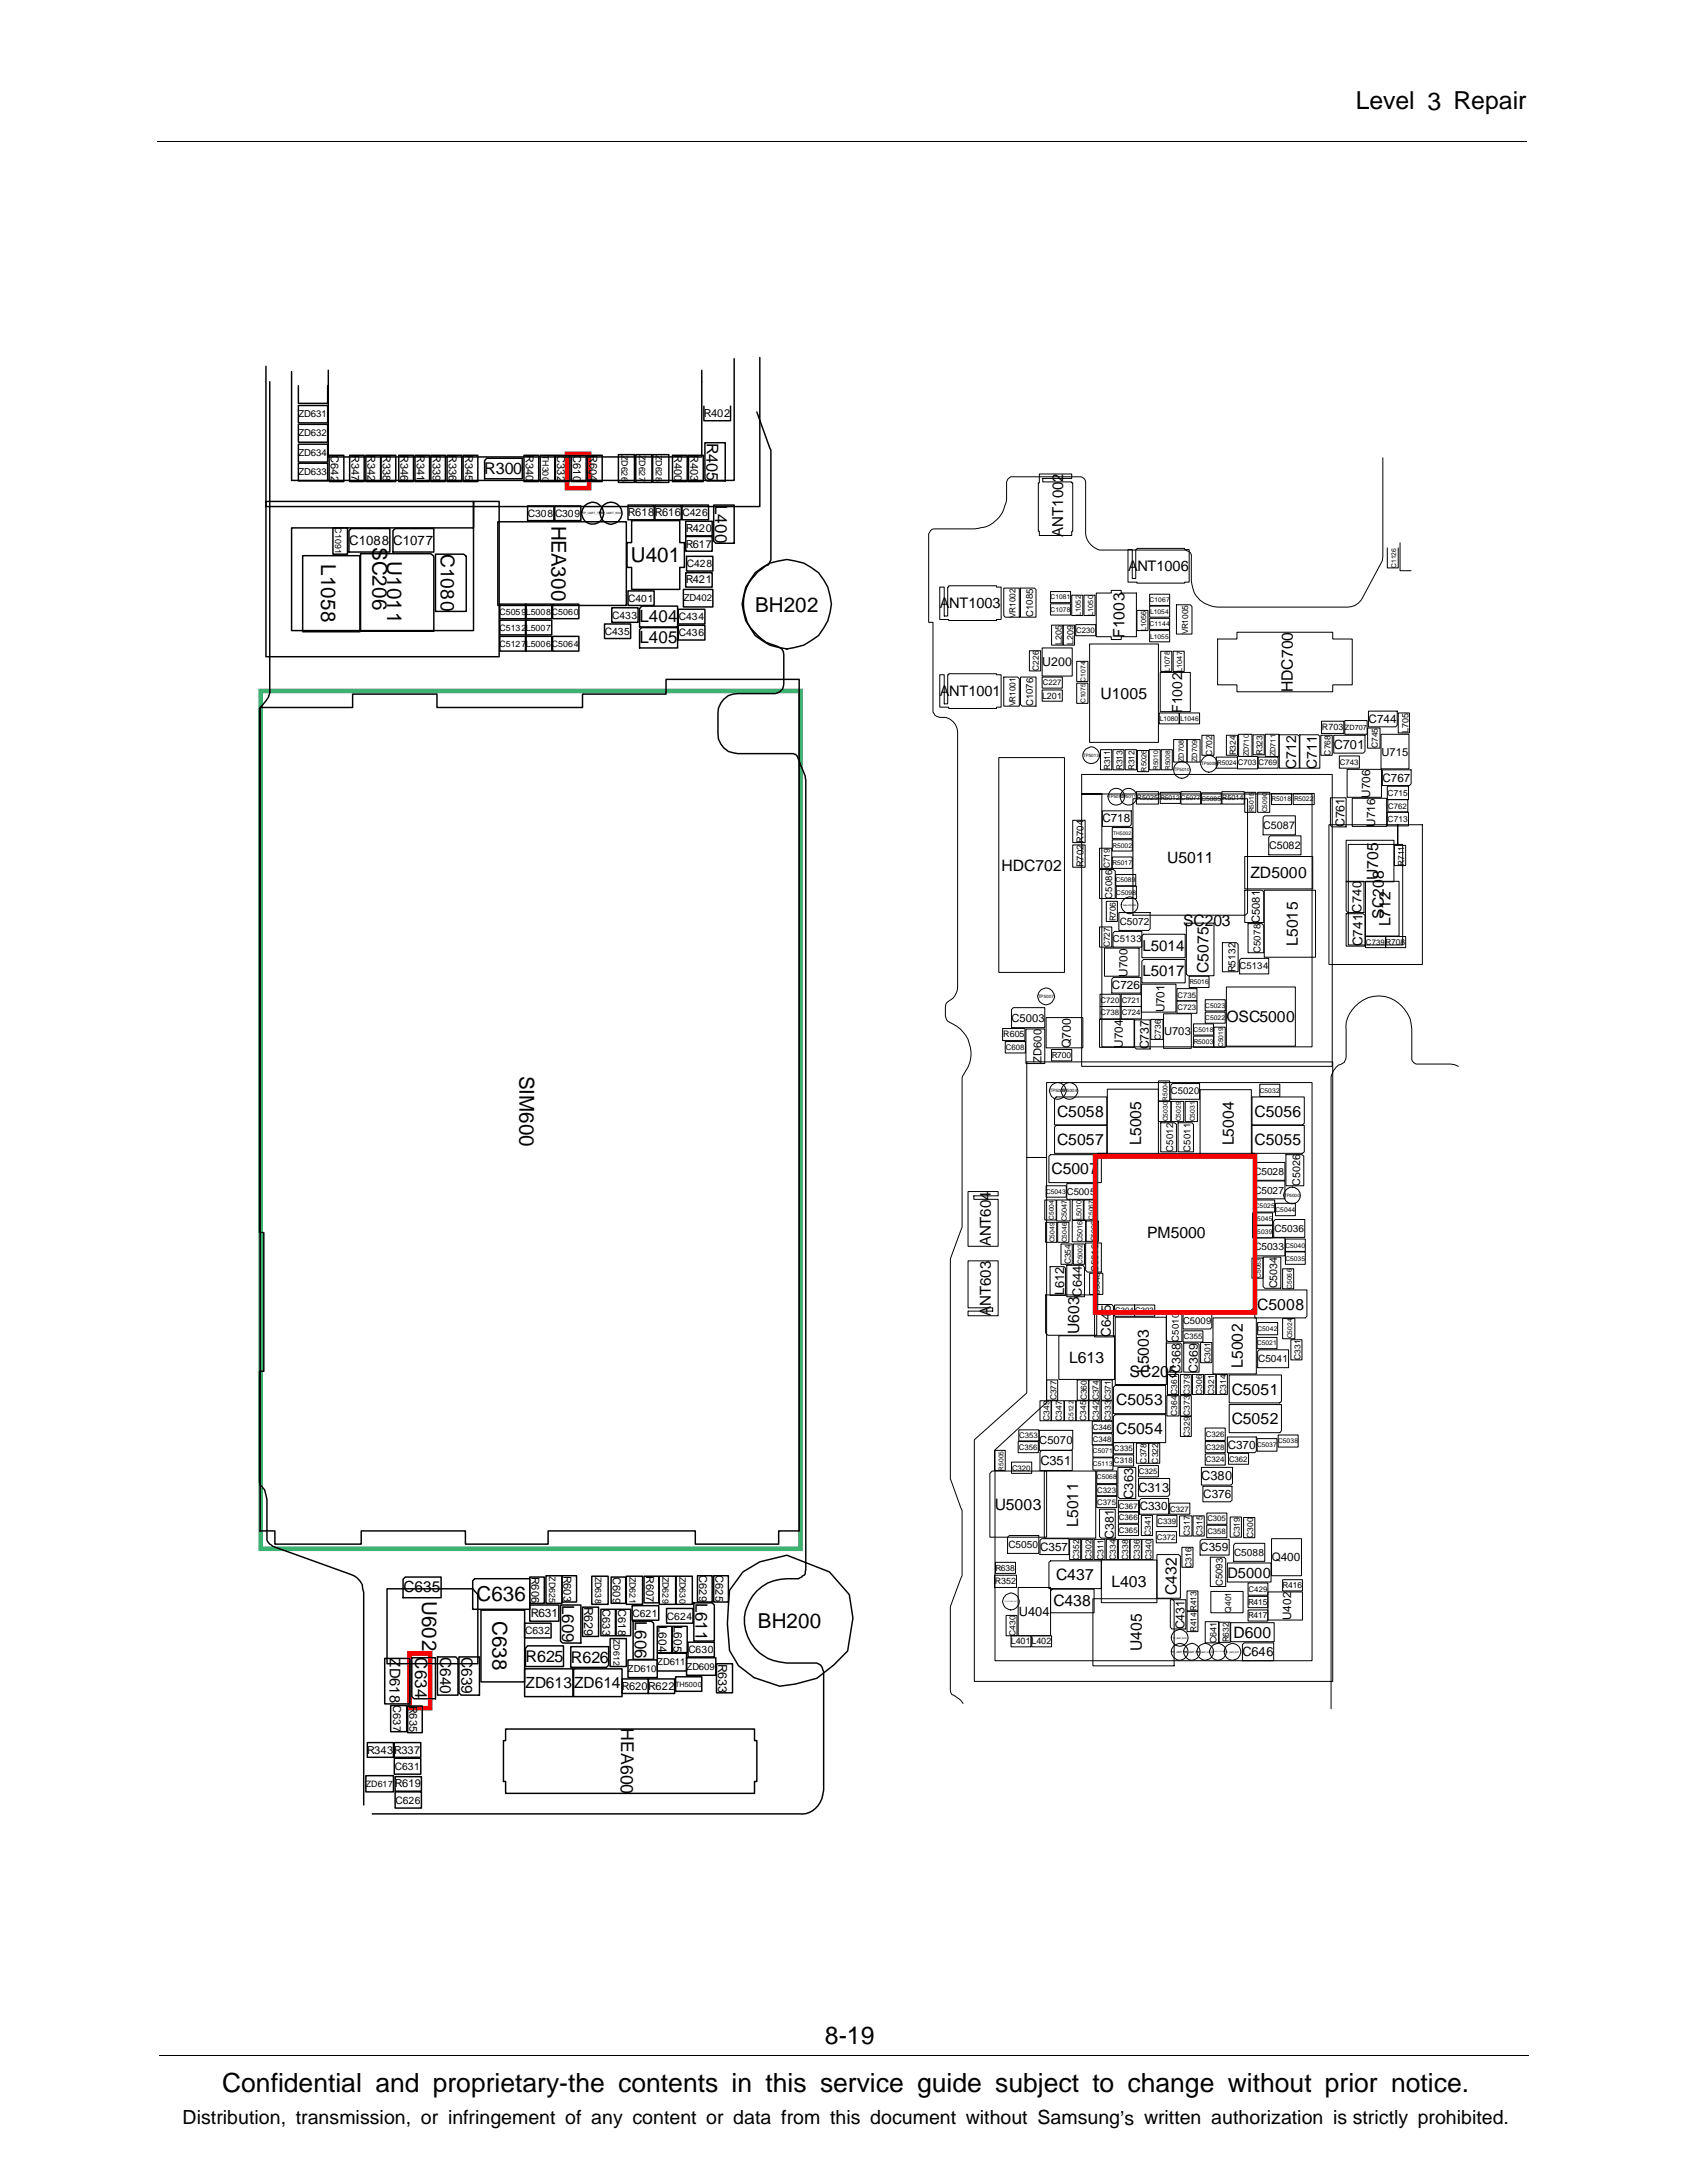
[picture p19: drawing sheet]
<svg xmlns="http://www.w3.org/2000/svg" width="216mm" height="279mm" viewBox="0 0 216 279" stroke-linecap="round" stroke-linejoin="round" font-family="sans-serif">
<defs><g id="words">
<text font-size="3.4" x="28.4" y="267.7">Confidential and proprietary-the contents in this service guide subject to change without prior notice.</text>
<g font-size="3.2">
<text x="173.5" y="14">Level 3 Repair</text>
<text x="105.6" y="261.6">8-19</text>
</g>
<g font-size="2.6">
<text x="47.7" y="70.1" transform="rotate(90 47.7 70.1)">SC206</text>
<text x="49.6" y="71.8" transform="rotate(90 49.6 71.8)">U1011</text>
<text x="70.6" y="67.3" transform="rotate(90 70.6 67.3)">HEA300</text>
<text x="80.8" y="72">U401</text>
<text x="41.1" y="72.2" transform="rotate(90 41.1 72.2)">L1058</text>
<text x="96.6" y="78.3">BH202</text>
<text x="66.5" y="137.8" transform="rotate(90 66.5 137.8)">SIM600</text>
<text x="54" y="204.9" transform="rotate(90 54 204.9)">U602</text>
<text x="61" y="205">C636</text>
<text x="63" y="207.5" transform="rotate(90 63 207.5)">C638</text>
<text x="97" y="208.3">BH200</text>
</g>
<text font-size="2.5" x="23.4" y="271.9">Distribution, transmission, or infringement of any content or data from this document without Samsung’s written authorization is strictly prohibited.</text>
<text font-size="2.4" x="56.4" y="70.9" transform="rotate(90 56.4 70.9)">C1080</text>
<text font-size="2.3" x="79.5" y="221.2" transform="rotate(90 79.5 221.2)">HEA600</text>
<g font-size="2.2">
<text x="91.5" y="64.6" transform="rotate(90 91.5 64.6)">L400</text>
<text x="81.9" y="79.6">L404</text>
<text x="81.9" y="82.4">L405</text>
<text x="71.9" y="205.4" transform="rotate(90 71.9 205.4)">L609</text>
<text x="81.2" y="207.5" transform="rotate(90 81.2 207.5)">L606</text>
<text x="89" y="205.1" transform="rotate(90 89 205.1)">L611</text>
<text x="53.1" y="212.1" transform="rotate(90 53.1 212.1)">C634</text>
</g>
<g font-size="2.1">
<text x="90.4" y="56.7" transform="rotate(90 90.4 56.7)">R405</text>
<text x="62" y="60.7">R300</text>
<text x="67.2" y="212.7">R625</text>
<text x="73" y="212.8">R626</text>
</g>
<g font-size="2">
<text x="143.9" y="81.6" transform="rotate(-90 143.9 81.6)">F1003</text>
<text x="140.8" y="89.5">U1005</text>
<text x="165.5" y="88.6" transform="rotate(-90 165.5 88.6)">HDC700</text>
<text x="128.2" y="111.4">HDC702</text>
<text x="149.4" y="110.4">U5011</text>
<text x="160" y="112.4">ZD5000</text>
<text x="176.4" y="112.6" transform="rotate(-90 176.4 112.6)">U705</text>
<text x="177.1" y="112.5" transform="rotate(-90 177.1 112.5)">8</text>
<text x="151.4" y="118.5">SC203</text>
<text x="177.1" y="117.6" transform="rotate(-90 177.1 117.6)">SC20</text>
<text x="177.9" y="118.6" transform="rotate(-90 177.9 118.6)">L712</text>
<text x="154.7" y="124.5" transform="rotate(-90 154.7 124.5)">C5075</text>
<text x="166.1" y="121.1" transform="rotate(-90 166.1 121.1)">L5015</text>
<text x="157" y="130.8">OSC5000</text>
<text x="135.3" y="142.9">C5058</text>
<text x="160.5" y="142.9">C5056</text>
<text x="135.3" y="146.6">C5057</text>
<text x="146.1" y="146.5" transform="rotate(-90 146.1 146.5)">L5005</text>
<text x="157.9" y="146.6" transform="rotate(-90 157.9 146.6)">L5004</text>
<text x="160.5" y="146.6">C5055</text>
<text x="134.6" y="150.3">C5007</text>
<text x="146.8" y="158.5">PM5000</text>
<text x="160.9" y="167.6">C5008</text>
<text x="138.1" y="170.8" transform="rotate(-90 138.1 170.8)">U603</text>
<text x="136.8" y="174.5">L613</text>
<text x="142.9" y="179.8">C5053</text>
<text x="144.6" y="176.3">SC205</text>
<text x="147" y="175.7" transform="rotate(-90 147 175.7)">L5003</text>
<text x="157.6" y="178.5">C5051</text>
<text x="159.1" y="175.1" transform="rotate(-90 159.1 175.1)">L5002</text>
<text x="142.9" y="183.6">C5054</text>
<text x="157.6" y="182.3">C5052</text>
<text x="127.3" y="193.3">U5003</text>
<text x="138" y="195.4" transform="rotate(-90 138 195.4)">L5011</text>
<text x="51.6" y="203.8">C635</text>
<text x="135.2" y="202.2">C437</text>
<text x="142.2" y="203.1">L403</text>
<text x="134.8" y="205.6">C438</text>
<text x="150.6" y="204.2" transform="rotate(-90 150.6 204.2)">C432</text>
<text x="157.9" y="209.6">D600</text>
<text x="56.3" y="213.5" transform="rotate(90 56.3 213.5)">640</text>
<text x="56.3" y="212.1" transform="rotate(90 56.3 212.1)">C</text>
<text x="59.1" y="213.5" transform="rotate(90 59.1 213.5)">639</text>
<text x="59.1" y="212.1" transform="rotate(90 59.1 212.1)">C</text>
<text x="146.1" y="211.4" transform="rotate(-90 146.1 211.4)">U405</text>
<text x="67.2" y="216">ZD613ZD614</text>
</g>
<g font-size="1.9">
<text x="136.1" y="61.7" transform="rotate(-90 136.1 61.7)">2</text>
<text x="136.1" y="68.7" transform="rotate(-90 136.1 68.7)">ANT100</text>
<text x="120.3" y="77.9">ANT1003</text>
<text x="144.4" y="73.1">ANT1006</text>
<text x="120.3" y="89.1">ANT1001</text>
<text x="146.2" y="121.8">L5014</text>
<text x="146.2" y="125">L5017</text>
<text x="126.8" y="159.5" transform="rotate(-90 126.8 159.5)">ANT604</text>
<text x="126.8" y="167.2" transform="rotate(-90 126.8 167.2)">NT603</text>
<text x="126.8" y="168.4" transform="rotate(-90 126.8 168.4)">A</text>
<text x="157.1" y="201.9">D5000</text>
<text x="49.9" y="212.3" transform="rotate(90 49.9 212.3)">Z</text>
<text x="49.9" y="213.4" transform="rotate(90 49.9 213.4)">D618</text>
</g>
<g font-size="1.8">
<text x="151.3" y="91.2" transform="rotate(-90 151.3 91.2)">F1002</text>
<text x="165.9" y="98.4" transform="rotate(-90 165.9 98.4)">C712</text>
<text x="168.5" y="98.4" transform="rotate(-90 168.5 98.4)">C711</text>
</g>
<g font-size="1.7">
<text x="44.7" y="69.8">C1088</text>
<text x="50.3" y="69.8">C1077</text>
<text x="174.4" y="121.1" transform="rotate(-90 174.4 121.1)">C741</text>
<text x="142.2" y="167.9" transform="rotate(-90 142.2 167.9)">5</text>
<text x="142.2" y="171.1" transform="rotate(-90 142.2 171.1)">C64</text>
</g>
<g font-size="1.6">
<text x="133.4" y="85.3">U200</text>
<text x="170.7" y="95.8">C701</text>
<text x="172.1" y="105.9" transform="rotate(-90 172.1 105.9)">C761</text>
<text x="174.2" y="116.8" transform="rotate(-90 174.2 116.8)">C740</text>
<text x="137.1" y="134.2" transform="rotate(-90 137.1 134.2)">Q700</text>
<text x="147" y="134.3" transform="rotate(-90 147 134.3)">C737</text>
<text x="136.2" y="165.8" transform="rotate(-90 136.2 165.8)">L612</text>
<text x="138.5" y="166" transform="rotate(-90 138.5 166)">C644</text>
<text x="151.1" y="175.7" transform="rotate(-90 151.1 175.7)">C368</text>
<text x="153.3" y="175.7" transform="rotate(-90 153.3 175.7)">C369</text>
<text x="133.2" y="187.5">C351</text>
<text x="145" y="191.8" transform="rotate(-90 145 191.8)">C363</text>
<text x="145.7" y="190.9">C313</text>
<text x="153.7" y="189.5">C380</text>
<text x="142.6" y="196.9" transform="rotate(-90 142.6 196.9)">C381</text>
<text x="74.8" y="205.7" transform="rotate(90 74.8 205.7)">R629</text>
<text x="130.4" y="206.8">U404</text>
<text x="151.6" y="208.6" transform="rotate(-90 151.6 208.6)">C431</text>
<text x="91.9" y="212.9" transform="rotate(90 91.9 212.9)">R633</text>
<text x="159" y="212">C646</text>
</g>
<g font-size="1.5">
<text x="175.2" y="92.5">C744</text>
<text x="176.9" y="100">C767</text>
<text x="141.1" y="105.2">C718</text>
<text x="175.3" y="102.1" transform="rotate(-90 175.3 102.1)">U706</text>
<text x="176" y="105.8" transform="rotate(-90 176 105.8)">U716</text>
<text x="144.3" y="125" transform="rotate(-90 144.3 125)">U700</text>
<text x="142.3" y="126.6">C726</text>
<text x="149" y="129.6" transform="rotate(-90 149 129.6)">U701</text>
<text x="143.7" y="134.1" transform="rotate(-90 143.7 134.1)">U704</text>
<text x="157.1" y="185.4">C370</text>
<text x="154" y="191.7">C376</text>
<text x="145.9" y="193.3">C330</text>
<text x="133.1" y="198.5">C357</text>
<text x="153.6" y="198.5">C359</text>
<text x="162.8" y="199.8">Q400</text>
<text x="67.9" y="207">R631</text>
<text x="84.3" y="208.1" transform="rotate(90 84.3 208.1)">L604</text>
<text x="86.2" y="208.1" transform="rotate(90 86.2 208.1)">L605</text>
<text x="165.2" y="207.3" transform="rotate(-90 165.2 207.3)">U402</text>
</g>
<g font-size="1.4">
<text x="90.1" y="53.4">R402</text>
<text x="42.4" y="58.2" transform="rotate(90 42.4 58.2)">C642</text>
<text x="45" y="58.3" transform="rotate(90 45 58.3)">R347</text>
<text x="47.1" y="58.3" transform="rotate(90 47.1 58.3)">R342</text>
<text x="49" y="58.3" transform="rotate(90 49 58.3)">R338</text>
<text x="51.3" y="58.3" transform="rotate(90 51.3 58.3)">R346</text>
<text x="53.3" y="58.3" transform="rotate(90 53.3 58.3)">R341</text>
<text x="55.4" y="58.3" transform="rotate(90 55.4 58.3)">R339</text>
<text x="57.4" y="58.3" transform="rotate(90 57.4 58.3)">R336</text>
<text x="59.5" y="58.3" transform="rotate(90 59.5 58.3)">R345</text>
<text x="67.3" y="58.3" transform="rotate(90 67.3 58.3)">R340</text>
<text x="71.3" y="58.2" transform="rotate(90 71.3 58.2)">C332</text>
<text x="73.4" y="58.2" transform="rotate(90 73.4 58.2)">C610</text>
<text x="75.4" y="58.3" transform="rotate(90 75.4 58.3)">R604</text>
<text x="86.3" y="58.3" transform="rotate(90 86.3 58.3)">R400</text>
<text x="88.4" y="58.3" transform="rotate(90 88.4 58.3)">R403</text>
<text x="80.4" y="66.1">R618R616C426</text>
<text x="87.8" y="70.1">R617</text>
<text x="87.8" y="68.1">R420</text>
<text x="87.8" y="74.7">R421</text>
<text x="176.8" y="96.7">U715</text>
<text x="161.7" y="106.1">C5087</text>
<text x="162.4" y="108.7">C5082</text>
<text x="161.2" y="118.2" transform="rotate(-90 161.2 118.2)">C5081</text>
<text x="129.5" y="130.8">C5003</text>
<text x="133.3" y="136.1" transform="rotate(-90 133.3 136.1)">ZD600</text>
<text x="149" y="132.5">U703</text>
<text x="166.4" y="151.8" transform="rotate(-90 166.4 151.8)">C5026</text>
<text x="163.5" y="164.9" transform="rotate(-90 163.5 164.9)">C5034</text>
<text x="133" y="184.9">C5070</text>
<text x="68" y="201.9" transform="rotate(90 68 201.9)">R606</text>
<text x="72.1" y="201.7" transform="rotate(90 72.1 201.7)">R603</text>
<text x="78.4" y="201.8" transform="rotate(90 78.4 201.8)">C609</text>
<text x="82.7" y="201.7" transform="rotate(90 82.7 201.7)">R607</text>
<text x="89.5" y="201.6" transform="rotate(90 89.5 201.6)">C629</text>
<text x="91.6" y="201.6" transform="rotate(90 91.6 201.6)">C625</text>
<text x="77.1" y="205.9" transform="rotate(90 77.1 205.9)">C633</text>
<text x="79.1" y="205.9" transform="rotate(90 79.1 205.9)">C618</text>
<text x="50.3" y="218.2" transform="rotate(90 50.3 218.2)">C637</text>
<text x="52.4" y="218.4" transform="rotate(90 52.4 218.4)">R635</text>
<text x="79.6" y="216.3">R620R622</text>
<text x="47" y="224.5">R343R337</text>
<text x="50.5" y="228.7">R619</text>
</g>
<g font-size="1.3">
<text x="67.6" y="66.2">C308 C309</text>
<text x="80.4" y="77">C401</text>
<text x="87.9" y="72.6">C428</text>
<text x="77.4" y="81.3">C435</text>
<text x="78.3" y="79.2">C433</text>
<text x="86.9" y="79.4">C434</text>
<text x="86.9" y="81.4">C436</text>
<text x="143.3" y="118.4">C5072</text>
<text x="158.1" y="124.5" transform="rotate(-90 158.1 124.5)">R5132</text>
<text x="160.5" y="152.8">C5027</text>
<text x="160.5" y="150.4">C5028</text>
<text x="160.5" y="160">C5033</text>
<text x="163.1" y="157.7">C5036</text>
<text x="161" y="174.4">C5041</text>
<text x="129.1" y="198.1">C5050</text>
<text x="157.9" y="199.1">C5088</text>
<text x="67.2" y="209.2">C632</text>
<text x="80.9" y="206.9">C621</text>
<text x="85.3" y="207.3">C624</text>
<text x="88.1" y="211.6">C630</text>
<text x="50.5" y="226.5">C631</text>
<text x="50.6" y="230.9">C626</text>
</g>
<g font-size="1.2">
<text x="38.2" y="53.4">ZD631</text>
<text x="38.2" y="55.8">ZD632</text>
<text x="38.2" y="58.4">ZD634</text>
<text x="38.2" y="60.8">ZD633</text>
<text x="87.5" y="77">ZD402</text>
<text x="132.2" y="79" transform="rotate(-90 132.2 79)">C1085</text>
<text x="132.2" y="90.4" transform="rotate(-90 132.2 90.4)">C1076</text>
<text x="138.7" y="111" transform="rotate(-90 138.7 111)">R702 R704</text>
<text x="142.3" y="115" transform="rotate(-90 142.3 115)">C5086</text>
<text x="142.4" y="120.6">C5133</text>
<text x="158.6" y="124.1">C5134</text>
<text x="161.3" y="121.9" transform="rotate(-90 161.3 121.9)">C5078</text>
<text x="149.8" y="140.1">C5020</text>
<text x="150.1" y="147.4" transform="rotate(-90 150.1 147.4)">C5012</text>
<text x="152.4" y="147.4" transform="rotate(-90 152.4 147.4)">C5011</text>
<text x="136.5" y="152.9">C5005</text>
<text x="140.5" y="162.8" transform="rotate(-90 140.5 162.8)">C5013</text>
<text x="150.9" y="171.7" transform="rotate(-90 150.9 171.7)">C5010</text>
<text x="151.4" y="169.5">C5009</text>
<text x="156.5" y="203" transform="rotate(-90 156.5 203)">C5093</text>
<text x="80.4" y="214">ZD610</text>
<text x="84.1" y="213.1">ZD611</text>
<text x="87.9" y="213.7">ZD609</text>
</g>
<g font-size="1.1">
<text x="69.4" y="58.2" transform="rotate(90 69.4 58.2)">TH300</text>
<text x="79.5" y="58.2" transform="rotate(90 79.5 58.2)">ZD626</text>
<text x="81.8" y="58.2" transform="rotate(90 81.8 58.2)">ZD627</text>
<text x="83.9" y="58.2" transform="rotate(90 83.9 58.2)">ZD628</text>
<text x="42.9" y="67.5" transform="rotate(90 42.9 67.5)">C1091</text>
<text x="63.9" y="78.7">C5059L5008C5060</text>
<text x="63.9" y="82.8">C5127L5006C5064</text>
<text x="63.9" y="80.8">C5132L5007</text>
<text x="130" y="79.1" transform="rotate(-90 130 79.1)">VR1002</text>
<text x="135.9" y="82.6" transform="rotate(-90 135.9 82.6)">L205</text>
<text x="137.4" y="82.6" transform="rotate(-90 137.4 82.6)">L209</text>
<text x="152.1" y="81.2" transform="rotate(-90 152.1 81.2)">VR1005</text>
<text x="133" y="85.9" transform="rotate(-90 133 85.9)">C226</text>
<text x="133.4" y="89.4">L201</text>
<text x="130" y="90.4" transform="rotate(-90 130 90.4)">VR1001</text>
<text x="169.2" y="93.5">R703</text>
<text x="176.3" y="95.8" transform="rotate(-90 176.3 95.8)">C745</text>
<text x="180.3" y="93.8" transform="rotate(-90 180.3 93.8)">L705</text>
<text x="142.1" y="98.5" transform="rotate(-90 142.1 98.5)">R311</text>
<text x="143.7" y="98.5" transform="rotate(-90 143.7 98.5)">R313</text>
<text x="145.2" y="98.5" transform="rotate(-90 145.2 98.5)">R312</text>
<text x="155.1" y="96.7" transform="rotate(-90 155.1 96.7)">C702</text>
<text x="158.2" y="96.7" transform="rotate(-90 158.2 96.7)">R324</text>
<text x="161.6" y="96.6" transform="rotate(-90 161.6 96.6)">R323</text>
<text x="170.3" y="96.7" transform="rotate(-90 170.3 96.7)">C768</text>
<text x="177.6" y="101.8">C715</text>
<text x="177.6" y="105.2">C713</text>
<text x="142" y="111.1" transform="rotate(-90 142 111.1)">C719</text>
<text x="179.7" y="110.8" transform="rotate(-90 179.7 110.8)">R711</text>
<text x="142.8" y="117.9" transform="rotate(-90 142.8 117.9)">R706</text>
<text x="142" y="121.3" transform="rotate(-90 142 121.3)">C727</text>
<text x="128.4" y="132.8">R605</text>
<text x="134.6" y="135.4">R700</text>
<text x="148.6" y="133.1" transform="rotate(-90 148.6 133.1)">C736</text>
<text x="137" y="161.8" transform="rotate(-90 137 161.8)">C354</text>
<text x="135.2" y="179.2" transform="rotate(-90 135.2 179.2)">C377</text>
<text x="153.8" y="178.5" transform="rotate(-90 153.8 178.5)">C306</text>
<text x="154.9" y="174.4" transform="rotate(-90 154.9 174.4)">C301</text>
<text x="155.4" y="178.5" transform="rotate(-90 155.4 178.5)">C321</text>
<text x="156.9" y="178.5" transform="rotate(-90 156.9 178.5)">C314</text>
<text x="166.5" y="174.1" transform="rotate(-90 166.5 174.1)">C331</text>
<text x="134.3" y="181.9" transform="rotate(-90 134.3 181.9)">C349</text>
<text x="135.9" y="181.9" transform="rotate(-90 135.9 181.9)">C347</text>
<text x="139" y="181.9" transform="rotate(-90 139 181.9)">C345C360</text>
<text x="140.6" y="181.9" transform="rotate(-90 140.6 181.9)">C342C374</text>
<text x="142.2" y="181.9" transform="rotate(-90 142.2 181.9)">C333C371</text>
<text x="150.6" y="181.2" transform="rotate(-90 150.6 181.2)">C364C361</text>
<text x="152.3" y="183.9" transform="rotate(-90 152.3 183.9)">C329C373C379</text>
<text x="146.7" y="187.3" transform="rotate(-90 146.7 187.3)">C378</text>
<text x="148.2" y="187.3" transform="rotate(-90 148.2 187.3)">C322</text>
<text x="152.3" y="196.6" transform="rotate(-90 152.3 196.6)">C317</text>
<text x="153.9" y="196.6" transform="rotate(-90 153.9 196.6)">C315</text>
<text x="158.7" y="196.8" transform="rotate(-90 158.7 196.8)">C319</text>
<text x="160.4" y="196.8" transform="rotate(-90 160.4 196.8)">C300</text>
<text x="70.3" y="201.7" transform="rotate(90 70.3 201.7)">ZD625</text>
<text x="76.2" y="201.8" transform="rotate(90 76.2 201.8)">ZD638</text>
<text x="80.6" y="201.8" transform="rotate(90 80.6 201.8)">ZD621</text>
<text x="84.8" y="201.8" transform="rotate(90 84.8 201.8)">ZD629</text>
<text x="87" y="201.8" transform="rotate(90 87 201.8)">ZD630</text>
<text x="127.3" y="202.8">R352</text>
<text x="127.4" y="201">R638</text>
<text x="138.1" y="199.6" transform="rotate(-90 138.1 199.6)">C352</text>
<text x="139.7" y="199.6" transform="rotate(-90 139.7 199.6)">C302</text>
<text x="141.2" y="199.6" transform="rotate(-90 141.2 199.6)">C311</text>
<text x="142.8" y="199.6" transform="rotate(-90 142.8 199.6)">C334</text>
<text x="144.4" y="199.6" transform="rotate(-90 144.4 199.6)">C338</text>
<text x="145.9" y="199.6" transform="rotate(-90 145.9 199.6)">C336</text>
<text x="147.4" y="199.6" transform="rotate(-90 147.4 199.6)">C340 C341</text>
<text x="152.5" y="200.6" transform="rotate(-90 152.5 200.6)">C316</text>
<text x="164.1" y="203.3">R416</text>
<text x="78.5" y="209.7" transform="rotate(90 78.5 209.7)">ZD612</text>
<text x="130" y="209.4" transform="rotate(-90 130 209.4)">C430</text>
<text x="153.1" y="208.8" transform="rotate(-90 153.1 208.8)">R414R413</text>
<text x="157.5" y="206.4" transform="rotate(-90 157.5 206.4)">Q401</text>
<text x="159.7" y="205.4">R415</text>
<text x="159.7" y="207.1">R417</text>
<text x="129.4" y="210.4">L401L402</text>
<text x="155.7" y="210.3" transform="rotate(-90 155.7 210.3)">C641</text>
<text x="157.2" y="210.2" transform="rotate(-90 157.2 210.2)">R632</text>
<text x="46.8" y="228.7">ZD617</text>
</g>
<g font-size="1">
<text x="137.7" y="81">C230</text>
<text x="133.5" y="87.7">C227</text>
<text x="158.4" y="98">C703 C769</text>
<text x="171.5" y="97.9">C743</text>
<text x="177.7" y="103.5">C762</text>
<text x="174.8" y="120.9">C739R708</text>
<text x="140.8" y="128.4">C720 C721</text>
<text x="140.8" y="130">C738 C724</text>
<text x="150.7" y="129.3">C723</text>
<text x="150.7" y="127.7">C735</text>
<text x="128.7" y="134.4">C608</text>
<text x="142.7" y="168.1">C304 C303</text>
<text x="151.5" y="171.4">C355</text>
<text x="130.4" y="185.6">C356</text>
<text x="130.5" y="184.1">C353</text>
<text x="139.9" y="183">C346</text>
<text x="139.9" y="184.6">C348</text>
<text x="142.6" y="185.7">C335</text>
<text x="154.3" y="183.9">C326</text>
<text x="154.3" y="185.6">C328</text>
<text x="129.5" y="188.2">C320</text>
<text x="140.4" y="191.1">C323</text>
<text x="142.6" y="187.3">C318</text>
<text x="145.8" y="188.7">C325</text>
<text x="154.3" y="187.2">C324 C362</text>
<text x="140.4" y="192.6">C375</text>
<text x="143.2" y="196.2">C365</text>
<text x="143.2" y="194.6">C366</text>
<text x="143.2" y="193.1">C367</text>
<text x="148" y="197.1">C372</text>
<text x="148.1" y="195">C339</text>
<text x="149.8" y="193.5">C327</text>
<text x="154.5" y="194.7">C305</text>
<text x="154.5" y="196.4">C358</text>
<text x="159.8" y="203.8">C429</text>
</g>
<g font-size=".9">
<text x="134.5" y="76.7">C1081</text>
<text x="147.1" y="77.1">C1067</text>
<text x="178.7" y="72.7" transform="rotate(-90 178.7 72.7)">C1126</text>
<text x="134.5" y="78.3">C1078</text>
<text x="138.3" y="78.8" transform="rotate(-90 138.3 78.8)">L1052</text>
<text x="139.9" y="78.8" transform="rotate(-90 139.9 78.8)">L1050</text>
<text x="146.7" y="80.8" transform="rotate(-90 146.7 80.8)">L1056</text>
<text x="147.1" y="80.1">C1144</text>
<text x="147.2" y="78.6">L1054</text>
<text x="147.2" y="81.7">L1055</text>
<text x="149.7" y="86" transform="rotate(-90 149.7 86)">L1078</text>
<text x="151.3" y="86" transform="rotate(-90 151.3 86)">L1047</text>
<text x="138.9" y="90" transform="rotate(-90 138.9 90)">C1075 C1074</text>
<text x="148.4" y="92.3">L1080 L1046</text>
<text x="172.1" y="93.4">ZD707</text>
<text x="146.7" y="98.8" transform="rotate(-90 146.7 98.8)">R5026</text>
<text x="148.2" y="98.5" transform="rotate(-90 148.2 98.5)">R5010</text>
<text x="149.8" y="98.5" transform="rotate(-90 149.8 98.5)">R5008</text>
<text x="151.5" y="97.5" transform="rotate(-90 151.5 97.5)">ZD708</text>
<text x="153.2" y="97.5" transform="rotate(-90 153.2 97.5)">ZD709</text>
<text x="155.8" y="97.9">R5024</text>
<text x="159.8" y="96.8" transform="rotate(-90 159.8 96.8)">ZD710</text>
<text x="163.2" y="96.8" transform="rotate(-90 163.2 96.8)">ZD711</text>
<text x="145.5" y="102.4">R5025 R5012C5077C5085R5014</text>
<text x="160.4" y="103.9" transform="rotate(-90 160.4 103.9)">R5015</text>
<text x="162.2" y="104" transform="rotate(-90 162.2 104)">C5090</text>
<text x="162.7" y="102.6">R5018 R5022</text>
<text x="142.4" y="110.7">R5017</text>
<text x="142.4" y="108.5">R5002</text>
<text x="142.8" y="112.9">C5089</text>
<text x="142.9" y="114.5">C5098</text>
<text x="152.2" y="126">R5016</text>
<text x="154.2" y="130.6">C5022</text>
<text x="154.2" y="129">C5023</text>
<text x="152.8" y="132.1">C5018</text>
<text x="152.8" y="133.6">R5003</text>
<text x="156.5" y="134" transform="rotate(-90 156.5 134)">C5019</text>
<text x="149.5" y="143.5" transform="rotate(-90 149.5 143.5)">C5030R5004</text>
<text x="151.1" y="143.5" transform="rotate(-90 151.1 143.5)">C5029</text>
<text x="152.9" y="143.5" transform="rotate(-90 152.9 143.5)">C5031</text>
<text x="161.2" y="139.8">C5032</text>
<text x="133.9" y="152.8">C5043</text>
<text x="160.6" y="154.7">C5025</text>
<text x="163.2" y="155.1">C5044</text>
<text x="135" y="159" transform="rotate(-90 135 159)">C5049 C5004</text>
<text x="136.5" y="159" transform="rotate(-90 136.5 159)">C5046C5047</text>
<text x="138.5" y="161.8" transform="rotate(-90 138.5 161.8)">C5002 C5016L5010</text>
<text x="139.9" y="156.1" transform="rotate(-90 139.9 156.1)">C5067</text>
<text x="140.2" y="158.9" transform="rotate(-90 140.2 158.9)">C5006</text>
<text x="160.3" y="156.3">C5045</text>
<text x="160.3" y="157.9">C5039</text>
<text x="164.5" y="161.3">C5035</text>
<text x="164.5" y="159.7">C5040</text>
<text x="140.7" y="165.7" transform="rotate(-90 140.7 165.7)">C5048</text>
<text x="161.4" y="163.6" transform="rotate(-90 161.4 163.6)">C5063</text>
<text x="165.3" y="165" transform="rotate(-90 165.3 165)">C5066</text>
<text x="160.9" y="172.2">C5021</text>
<text x="161" y="170.3">C5042</text>
<text x="165.4" y="171.3" transform="rotate(-90 165.4 171.3)">C5024</text>
<text x="137.4" y="181.8" transform="rotate(-90 137.4 181.8)">C5122</text>
<text x="160.9" y="185.2">C5037</text>
<text x="163.6" y="184.7">C5038</text>
<text x="128.4" y="188.2" transform="rotate(-90 128.4 188.2)">R5005</text>
<text x="139.9" y="187.7">C5113</text>
<text x="139.9" y="186">C5071</text>
<text x="140.4" y="189.4">C5068</text>
<text x="86.4" y="215.9">TH5000</text>
</g>
<g font-size=".6">
<text x="138.6" y="96.9">TP5013</text>
<text x="150.2" y="98.7">TP5010</text>
<text x="153.7" y="97.9">TP5009</text>
<text x="141.8" y="102.2">TP5012</text>
<text x="142.5" y="106.8">TH5002</text>
<text x="143.4" y="102.2">TP5011</text>
<text x="132.9" y="127.7">TP5007</text>
<text x="134.4" y="139.8">TP5006</text>
<text x="135.9" y="139.8">TP5004</text>
<text x="164.4" y="153.2">TP5000</text>
</g>
<g font-size=".4">
<text x="74.5" y="65.8">TP_UART_TXD</text>
<text x="76.9" y="65.8">TP_UART_RXD</text>
<text x="150" y="211.5">TP_AMP_WS</text>
<text x="151.6" y="211.5">TP_AMP_INT</text>
</g>
<g font-size=".3">
<text x="143.7" y="116">SafeLDO5000</text>
<text x="150.1" y="209.7">TP_AMP_BCK</text>
<text x="153.2" y="211.5">TP_AMP_DATAI</text>
<text x="156.8" y="211.5">TP_AMP_RST</text>
</g>
<g font-size=".2">
<text x="128.6" y="205">TP_COVER_OUT</text>
<text x="155.1" y="211.5">TP_AMP_DATAO</text>
</g>
</g></defs>
<g fill="none" stroke="#000" stroke-width=".13">
<path d="M20.2 18.1h175.3M177 58.6l-.1 13.2-2.5 4.7a2.12 2.12 0 0 1-1.9 1.2h-16.7a3.4 3.4 0 0 1-3.3-3.4v-3a.81 .81 0 0 0-.9-.9h-10.9a2.46 2.46 0 0 1-1.8-2.2v-6.6a.78 .78 0 0 0-.6-.6h-9l-.2 .2-.3 .5v2.2a4.2 4.2 0 0 1-2.7 3.5l-1.3 .3h-5.3l-.4 .2-.2 .4v11.4h.5v11.4a1 1 0 0 0 .9 .7 1.96 1.96 0 0 1 2.3 1.9v32.6a2.16 2.16 0 0 1-1.3 1.9l-.2 .2a3.2 3.2 0 0 0 0 1.8 .81 .81 0 0 0 .5 .7 4.2 4.2 0 0 1 1.8 6.4l-.3 .6v19.2l-1.5 4.1v28.1l1.5 4v8.4l-1.5 4v10.7l.2 .5a3.9 3.9 0 0 1 1.5 1.1M120.3 75.1h.5v3.7h.5v-3.7h.1v-.1h6.1v.1h.6v4.2h-.6v.1h-6.1v-.1h-1.1zM128.5 75.3h2v3.7h-1.8l-.2-.2zM130.6 75.3h1.8l.2 .2v3.5h-2zM133 60.7h4.2v.5h-3.7v.5h3.7v.1h.1v6.2h-.1v.5h-4.2v-.5h-.1v-6.2h.1zM134.5 77.3h2.5v1.4h-2.5zM134.5 75.7h2.5v1.4h-2.5zM137.2 76.2h1.4v2.6h-1.4zM137.7 79.9h2.5v1.5h-2.5zM138.7 76.2h1.4v2.6h-1.4zM140.3 75.9h1.9v-.3h1.3v.3h1.9v5.6h-1.9v.4h-1.3v-.4h-1.9z"/>
<path d="M144.4 70.3h.5v3.7h.5v-3.7h.1v-.1h6.1v.1h.6v4.2h-.6v.1h-6.1v-.1h-1.1zM145.5 78.1h1.4v2.6h-1.4zM147.1 76.1h2.6v1.4h-2.6zM147.1 79.1h2.6v1.5h-2.6zM147.1 77.6h2.6v1.4h-2.6zM150.6 77.4h1.7l.2 .2v3.6h-1.9zM177.5 70.1v2.6h1.4v-2.6M179.2 69.5v3.5h1.4M120.3 86.4h.5v3.7h.5v-3.7h.1v-.2h6.1v.2h.6v4.1h-.6v.2h-6.1v-.2h-1.1zM127.8 97h8.4v27.5h-8.4zM128.5 86.7h1.7l.3 .2v3.5h-2zM130.6 86.7h2v3.7h-1.8l-.2-.3z"/>
<path d="M131.7 83.3h1.5v2.6h-1.5zM133.4 82.9h3.8v3.6h-3.8zM133.4 86.7h2.6v1.4h-2.6zM133.4 88.3h2.6v1.4h-2.6zM134.6 80h1.4v2.6h-1.4zM136.1 80h1.4v2.6h-1.4zM137.8 87.4h1.4v2.6h-1.4zM137.8 84.6h1.4v2.6h-1.4zM138.4 99.1h32.1v37.4h-32.1v-34.9h2.6v32.4h26.9v-32.4h-29.5zM139.4 82.4h8.9v12.6h-8.9zM140.8 95.9h1.5v2.6h-1.5zM142.4 95.9h1.4v2.6h-1.4z"/>
<path d="M144 95.9h1.4v2.6h-1.4zM145.6 96.1h1.4v2.7h-1.4zM147.1 95.9h1.4v2.6h-1.4zM147.1 80.7h2.6v1.4h-2.6zM148.4 91.2h2.5v1.4h-2.5zM148.5 86.1h3.8v5h-3.8zM148.5 83.4h1.5v2.5h-1.5zM148.6 95.9h1.4v2.6h-1.4zM150.1 83.4h1.5v2.5h-1.5zM150.2 94.7h1.7v2.8h-1.7zM151 91.2h2.5v1.4h-2.5zM151.9 94.7h1.7v2.8h-1.7z"/>
<path d="M153.8 94.1h1.6v2.6h-1.6zM155.7 96.9h2.7v1.4h-2.7zM155.8 81.8h2.5v-.9h12.3v.9h2.5v5.9h-2.5v.8h-12.3v-.8h-2.5zM157 94.1h1.4v2.6h-1.4zM158.4 96.8h2.6v1.6h-2.6zM158.5 94h1.7v2.8h-1.7zM160.4 94h1.4v2.6h-1.4zM161 96.9h2.6v1.4h-2.6zM161.9 94h1.8v2.8h-1.8zM163.7 94h2.4l.2 .2v4.1h-2.6zM166.3 94h2.4l.2 .2v4.1h-2.6zM169 94.1h1.5v2.6h-1.5z"/>
<path d="M169.1 92.3h2.9v1.6h-2.9zM170.7 94.1h4v2.1l-.2 .2h-3.8zM171.4 96.8h2.6v1.5h-2.6zM172.1 92.2h2.9v1.8h-2.9zM172.4 98.5h4.4v3.5h-4.4zM175 93.2h1.6v2.6h-1.6zM175.1 91h3.7v1.8l-.2 .2h-3.5zM176.7 94h3.6v4.4h-3.6zM176.9 98.5h3.7v1.8l-.2 .2h-3.5zM178.9 91.2h1.5v2.6h-1.5zM137.3 108.1h1.6v2.9h-1.6zM137.3 105h1.6v2.8h-1.6z"/>
<path d="M140.7 118.6h1.6v2.6h-1.6zM140.7 108.6h1.6v2.5h-1.6zM140.7 111.3h1.8l.2 .2v3.5h-2zM141.1 103.8h3.7v1.8l-.2 .2h-3.5zM141.6 115.4h1.4v2.5h-1.4zM142.3 109.7h2.6v1.4h-2.6zM142.3 107.5h2.6v1.4h-2.6zM142.3 105.9h2.6v1.4h-2.6zM142.6 119.2h3.5v2h-3.7v-1.8zM142.8 111.9h2.6v1.5h-2.6zM142.9 113.4h2.5v1.6h-2.5zM143.2 116.8h4v2.1l-.2 .2h-3.8z"/>
<path d="M145 102.2h14.7v14.7l-.3 .2h-14.4zM145.4 101.3h2.9v1.6h-2.9zM146.3 119.6h5.4v3h-5.6v-2.8zM148.5 101.4h2.6v1.4h-2.6zM151.1 101.3h2.5v1.6h-2.5zM151.8 118.2h3.6v6.7h-3.4l-.2-.2zM153.8 101.5h2.5v1.4h-2.5zM156.4 101.3h2.8v1.6h-2.8zM159.3 101.4h1.4v2.6h-1.4zM159.3 109.6h8.7v4.2h-8.7zM159.3 113.9h2.2l.2 .2v4h-2.4zM159.7 118.2h1.8l.2 .2v3.5h-2z"/>
<path d="M161 101.4h1.5v2.6h-1.5zM161.6 104.6l.3-.2h3.9v2.4h-4.2zM161.8 113.9h6.6v8.6h-6.6zM162.6 107h3.9v2.4h-4.1v-2.2zM162.7 101.6h2.6v1.4h-2.6zM165.5 101.6h2.7v1.4h-2.7zM170.1 105.6h8.8v2.5h-6.3v12.8h6.9v-12.8h-.6v-2.5h3.1v17.8h-11.9zM170.3 102.1h2v3.7h-1.8l-.2-.2zM172.3 107.5h6.1v5.4h-6.1zM172.3 116.9h2.2l.2 .2v4h-2.4zM172.3 112.8h2.3v4h-2.1l-.2-.2zM173.1 102.2h4.4v3.6h-4.4z"/>
<path d="M174.8 112.8h4.2v7h-4.2zM174.8 119.9h2.5v1.4h-2.5zM177.3 119.9h2.6v1.4h-2.6zM177.5 100.6h2.8v1.7h-2.8zM177.5 104h2.8v1.7h-2.8zM177.6 102.3h2.6v1.6h-2.6zM178.5 108.2h1.4v2.6h-1.4zM128.3 131.6h2.9v1.6h-2.9zM128.7 133.3h2.5v1.5h-2.5zM129.7 129h4v2.5h-4.2v-2.3zM131.3 131.7h2.4v4.4h-2.4zM131.4 135.9h39.2v79.3h-45.9v-30.9l6.7-6v-30.2h2.5v31.4l-6.6 6.1v27h40.6v-74h-34v9.5h-2.5z"/>
<path d="M133.9 130.2h4.7v3.9h-4.7zM134.6 134.3h2.6v1.5h-2.6zM140.7 130.5h4.4v3.5h-4.4zM140.8 128.8h2.6v1.6h-2.6zM140.8 127.3h2.6v1.5h-2.6zM141.4 121.3h4.4v3.6h-4.4zM141.7 139.4h6.6v8.6h-6.6zM142.5 125.1h3.5v2h-3.7v-1.8zM143.5 127.3h2.6v1.5h-2.6zM143.5 128.8h2.6v1.6h-2.6zM145.2 130.5h2v3.8h-1.8l-.2-.3zM146.1 126h4.4v3.5h-4.4z"/>
<path d="M146.1 123l.2-.2h5.4v3h-5.6zM147.3 130.5h1.5v2.5h-1.5zM148.3 138.3h1.4v2.6h-1.4zM148.9 129.8h3.6v4.4h-3.6zM150 138.7h3.5v2h-3.7v-1.8zM150.6 126.5h2.6v1.6h-2.6zM150.6 128.1h2.6v1.6h-2.6zM152.2 124.9h2.5v1.5h-2.5zM152.7 132.6h2.6v1.4h-2.6zM152.7 131h2.6v1.5h-2.6zM153.6 139.5h6.5v8.6h-6.5zM154.2 129.5h2.6v1.5h-2.6z"/>
<path d="M154.2 128h2.6v1.4h-2.6zM155.4 131.5h1.4v2.5h-1.4zM156.4 120.6h1.8l.3 .3v3.5h-2.1zM157 126.3h8.8v7.6h-8.8zM158.6 122.9l.3-.2h3.5v2h-3.8zM161.2 138.8h2.6v1.5h-2.6zM186.6 136.5l-.9-.3h-4.5a.86 .86 0 0 1-.5-.6v-3.9a4.2 4.2 0 0 0-2.6-3.9 4.2 4.2 0 0 0-4.6 .9 3.8 3.8 0 0 0-1.2 3l-.1 3.9a.92 .92 0 0 1-.9 .7 2.59 2.59 0 0 0-1 1.5v80.9M123.9 152.5h3.8v.6h-3.1v.4h3.1v6h-3.8zM133.7 153.6h1.5v2.5h-1.5zM133.8 156.4h1.4v2.6h-1.4zM133.9 151.8h2.6v1.4h-2.6zM134.2 148l.3-.2h6.4v3.6h-6.7z"/>
<path d="M135 144.3l.2-.3h6.4v3.6h-6.6zM135.2 140.4h6.4v3.6h-6.6v-3.4zM135.2 153.6h1.7v2.7h-1.7zM135.4 156.4h1.4v2.6h-1.4zM135.8 159.2h1.4v2.6h-1.4zM136.5 151.5h3.7v1.8l-.2 .2h-3.5zM137.2 153.6h1.4v2.5h-1.4zM137.2 156.2h1.7v2.7h-1.7zM137.4 159.2h1.4v2.6h-1.4zM138.7 153.6h1.6v2.5h-1.6zM138.9 159.1h2v3.7h-1.7l-.3-.2zM139 156.3h1.6v2.6h-1.6z"/>
<path d="M140.5 147.6h20.1v19.7l-.6 .5h-19.5zM148.3 141h1.5v2.6h-1.5zM148.5 143.7h1.8l.3 .2v3.5h-2.1zM149.9 141h1.6v2.6h-1.6zM150.8 143.7h1.7l.2 .2v3.5h-1.9zM151.7 141h1.5v2.6h-1.5zM160.2 144h6.7v3.4l-.2 .2h-6.5zM160.2 140.4h6.7v3.4l-.2 .2h-6.5zM160.3 156.9h2.6v1.5h-2.6zM160.3 155.2h2.6v1.6h-2.6zM160.4 151.4l.3-.2h3.7v2.2h-4zM160.4 149l.3-.2h3.7v2.3h-4z"/>
<path d="M160.4 158.6l.3-.2h3.7v2.3h-4zM160.6 153.6h2.5v1.5h-2.5zM163 156.3l.2-.2h3.8v2.3h-4zM163.2 154h2.6v1.6h-2.6zM164.5 158.6h2.5v1.6h-2.5zM164.6 147.8h2l.3 .2v3.8h-2.3zM123.9 161.4h3.8v7h-3.8v-.6h3.1v-.4h-3.1zM133.1 179.3h1.4v2.5h-1.4zM133.8 165.7h6.6v5.2h-6.3l-.3-.3zM133.9 176.6h1.5v2.6h-1.5zM134.4 162.1h1.8l.2 .2v3.5h-2zM134.6 179.3h1.6v2.5h-1.6z"/>
<path d="M135.5 171h7.1v5.6h-7.1zM136.2 179.3h1.5v2.5h-1.5zM136.5 161.9h2.1l.2 .3v3.8h-2.3zM137.7 179.3h1.6v2.5h-1.6zM137.9 176.6h1.4v2.6h-1.4zM139.4 179.3h1.4v2.5h-1.4zM139.4 176.6h1.4v2.6h-1.4zM139.4 163h1.7v2.7h-1.7zM140.1 167h2.2l.2 .2v3.9h-2.4zM140.9 179.3h1.4v2.5h-1.4zM140.9 176.6h1.4v2.6h-1.4zM142.5 177.5l.2-.2h6.5v3.6h-6.7z"/>
<path d="M142.6 167h2.6v1.5h-2.6zM142.7 168.6h6.6v8.6h-6.6zM145.2 167h2.6v1.5h-2.6zM149.3 171.9h1.8l.2 .2v3.5h-2zM149.3 168h2v3.7h-1.8l-.2-.2zM149.3 178.6h1.6v2.6h-1.6zM149.4 175.9h1.4v2.6h-1.4zM151.1 178.6h1.4v2.6h-1.4zM151.1 175.9h1.4v2.6h-1.4zM151.4 170.3h2.5v1.5h-2.5zM151.4 168.1h3.7v1.8l-.2 .2h-3.5zM151.5 171.9h1.7l.3 .2v3.5h-2z"/>
<path d="M152.6 175.9h1.4v2.6h-1.4zM153.6 171.8h1.5v2.6h-1.5zM154.2 175.9h1.4v2.6h-1.4zM155.2 168.7h5.6v7.2h-5.6zM155.7 175.9h1.4v2.6h-1.4zM157.3 176h6.7v3.3l-.2 .3h-6.5zM157.3 179.8h6.7v3.3l-.2 .3h-6.5zM160.2 161h1.4v2.6h-1.4zM160.6 165.1h6.7v3.4l-.3 .2h-6.4zM160.9 171.2h2.5v1.4h-2.5zM161 169.3h2.5v1.5h-2.5zM161.1 172.8h3.8v2.2h-3.9v-2z"/>
<path d="M161.6 160.9h2.3v4h-2l-.3-.2zM164.1 168.8h1.6v2.5h-1.6zM164.1 162.4h1.5v2.6h-1.5zM164.5 160.2h2.5v1.6h-2.5zM165.2 171.5h1.4v2.6h-1.4zM126.7 188.6l.3-.3h6.9v8.4h-7.2zM127.3 185.6h1.4v2.6h-1.4zM127.4 200h2.6v1.4h-2.6zM128.9 196.7l.3-.2h3.7v2.3h-4zM129.5 187.1h2.5v1.5h-2.5zM130.3 184.5h2.6v1.4h-2.6zM130.4 183h2.5v1.4h-2.5z"/>
<path d="M133 183.1h4.3v2.3l-.2 .2h-4.1zM133.3 185.6h3.9v2.6h-4.1v-2.3zM133.3 196.9h3.5v2.1h-3.7v-1.8zM133.6 188.3h6.6v8.6h-6.6zM134.2 200l.3-.2h6.4v3.5h-6.7zM136.9 197h1.4v2.6h-1.4zM138.4 197h1.5v2.6h-1.5zM139.8 181.9h2.5v1.5h-2.5zM139.8 183.5h2.5v1.4h-2.5zM139.9 184.9h2.5v1.6h-2.5zM139.9 186.6h2.5v1.6h-2.5zM140 197h1.4v2.6h-1.4z"/>
<path d="M140.4 190h2.5v1.4h-2.5zM140.4 191.5h2.5v1.5h-2.5zM140.4 188.3h2.5v1.6h-2.5zM140.7 193.2h2v3.7h-1.8l-.2-.2zM140.9 199.7h7.2v5.4h-7.2zM141.6 197h1.4v2.6h-1.4zM142.5 186.2h2.6v1.4h-2.6zM142.5 184.6h2.6v1.5h-2.6zM142.5 181.3l.2-.2h6.5v3.5h-6.7zM143.1 187.8h2.3v4h-2.1l-.2-.2zM143.1 197h1.5v2.6h-1.5zM143.1 195.1h2.6v1.4h-2.6z"/>
<path d="M143.1 193.5h2.6v1.5h-2.6zM143.1 192h2.6v1.5h-2.6zM144.6 197h1.5v2.6h-1.5zM145.4 184.7h1.6v2.6h-1.6zM145.7 189.2h4v2.1l-.2 .2h-3.8zM145.7 187.6h2.6v1.4h-2.6zM145.8 192l.3-.2h3.5v2h-3.8zM146.1 194h1.4v2.5h-1.4zM146.1 197h1.5v2.6h-1.5zM147 184.7h1.4v2.6h-1.4zM148 196h2.6v1.5h-2.6zM148.1 194h2.5v1.4h-2.5z"/>
<path d="M148.1 199h2.7l.3 .2v5.4h-3zM149.7 192.4h2.6v1.4h-2.6zM151 194h1.5v2.6h-1.5zM151.1 181.3h1.4v2.6h-1.4zM151.3 198h1.4v2.6h-1.4zM152.7 194h1.4v2.6h-1.4zM153.6 197.2l.2-.2h3.5v2h-3.7zM153.8 187.8h3.9v2.1l-.2 .2h-3.7zM153.9 190.2h3.8v1.8l-.3 .2h-3.5zM154.2 186.1h2.6v1.4h-2.6zM154.2 182.8h2.6v1.6h-2.6zM154.2 184.5h2.6v1.4h-2.6z"/>
<path d="M154.4 195.2h2.6v1.6h-2.6zM154.5 193.7h2.5v1.4h-2.5zM154.9 199.3h1.8l.2 .2v3.6h-2zM157.1 183.9h3.7v1.8l-.2 .2h-3.5zM157.2 186h2.6v1.4h-2.6zM157.4 194.2h1.5v2.5h-1.5zM158.1 197.5h3.8v2.3h-4v-2zM159.2 194.2h1.4v2.6h-1.4zM160.9 184.1h2.5v1.6h-2.5zM162.7 196.9h3.9v4.8h-3.9zM163.6 183.7h2.5v1.5h-2.5zM127.3 201.6h2.8v1.6h-2.8z"/>
<path d="M128.8 206.8h1.4v2.6h-1.4zM129.4 209.4h2.5v1.4h-2.5zM130.3 203.2h4.2v6.2h-4.2zM132 209.4h2.6v1.4h-2.6zM134.7 203.4h5.3v3h-5.5v-2.8zM139.9 204.6h10.1l.3 .3v8.3h-10.4zM149.8 204.7h2v3.8h-1.8l-.2-.2zM151.9 203.6h1.4v2.6h-1.4zM151.9 206.2h1.4v2.6h-1.4zM154.2 207.6h1.8v2.7h-1.8zM155 203.7h4.1v2.7h-4.1zM156 207.6h1.4v2.6h-1.4z"/>
<path d="M157.1 200h5.6v2.5h-5.6zM157.5 207.7h5.6v2.4h-5.6zM159 210.5l.2-.2h3.8v2.3h-4zM159.7 204.3h2.6v1.5h-2.6zM159.7 206.1h2.6v1.4h-2.6zM159.7 202.6h2.6v1.6h-2.6zM162.3 203.8h4.4v3.5h-4.4zM164.1 202.2h2.6v1.4h-2.6zM20.4 263h175.3"/>
<circle cx="139.6" cy="96.7" r="1.07"/>
<circle cx="151.3" cy="98.5" r="1.08"/>
<circle cx="154.8" cy="97.8" r="1.07"/>
<circle cx="142.9" cy="102" r="1.07"/>
<circle cx="144.4" cy="102" r="1.07"/>
<circle cx="144.6" cy="115.9" r="1.07"/>
<circle cx="133.9" cy="127.5" r="1.08"/>
<circle cx="135.4" cy="139.6" r="1.06"/>
<circle cx="136.9" cy="139.6" r="1.07"/>
<circle cx="165.3" cy="153" r="1.07"/>
<circle cx="129.4" cy="205" r="1.07"/>
<circle cx="151" cy="209.6" r="1.07"/>
<circle cx="151" cy="211.4" r="1.07"/>
<circle cx="152.6" cy="211.4" r="1.07"/>
<circle cx="154.2" cy="211.4" r="1.07"/>
<circle cx="155.9" cy="211.4" r="1.08"/>
<circle cx="157.7" cy="211.4" r="1.07"/>
</g>
<path d="M33.4 88.4h69v109.8h-69z" fill="none" stroke="#3cb371" stroke-width=".59"/>
<path d="M72.6 58.1h2.8v4.4h-2.8zM140.1 148h20.5v20h-20.5zM52.4 211.6h2.7v7h-2.7z" fill="none" stroke="#f00" stroke-width=".59"/>
<g fill="none" stroke="#000" stroke-width=".19">
<path d="M34.5 48.9v39.8a4.2 4.2 0 0 1-1.2 1.9l-.1 .1v67.1h.6v17.7h-.6v14.2l.1 .4 .6 .6 .3 1.2v5.2l.3 .5 .4 .3 9.9 3.6a2.15 2.15 0 0 1 1.6 1.8l.1 .5v27.2M38.2 49.4v2.2h3.7v-2.2M38.2 51.9h3.7v2.2h-3.7zM38.2 54.3h3.7v2.3h-3.7zM38.2 59.3h3.7v2.3h-3.7zM38.2 56.9h3.7v2.2h-3.7zM42 47.4v11.1h47.8v-11.1M42.1 58.3h1.9v3.3h-1.9zM44.7 58.3h1.9v3.3h-1.9zM46.8 58.3h1.9v3.3h-1.9zM48.8 58.3h1.9v3.3h-1.9zM51 58.3h1.9v3.3h-1.9z"/>
<path d="M53.1 58.3h1.9v3.3h-1.9zM55.1 58.3h1.9v3.3h-1.9zM57.2 58.3h1.9v3.3h-1.9zM59.3 58.3h1.9v3.3h-1.9zM62.3 58.7h4.5v2.6h-4.8v-2.4zM67.1 58.3h1.8v3.3h-1.8zM69.1 58.3h1.9v3.3h-1.9zM71.1 58.3h1.8v3.3h-1.8zM73.1 58.3h1.9v3.3h-1.9zM75.2 58.3h1.9v3.3h-1.9zM79.1 58.2h2.1v3.5h-2.1zM81.4 58.2h2v3.5h-2z"/>
<path d="M83.5 58.2h2.1v3.5h-2.1zM86.1 58.3h1.8v3.3h-1.8zM88.1 58.3h1.9v3.3h-1.9zM90.1 52v1.8h3.4v-1.8M90.2 56.7h2.6v4.9h-2.3l-.3-.3zM94 45.9v15.6h-56.7v-13.9M96.9 52.7l1.8 4.9v14.1l-.3 .6a6.7 6.7 0 0 0-2.3 2 5.6 5.6 0 0 0 3.3 8.4 1.1 1.1 0 0 1 .9 1.1v3.7l-.2 .7a1.37 1.37 0 0 1-.9 .6h-4.8a2.49 2.49 0 0 0-2.5 2.5v2.6a2.53 2.53 0 0 0 2.5 2.6h7.1h.3l.2 .2 1.1 2.7v.4v101.1l-.1 .7-.8 .5a7.1 7.1 0 0 0-4.7 1 5.4 5.4 0 0 0-1.9 6 5.4 5.4 0 0 0 5.1 3.8h3.8a.96 .96 0 0 1 .8 .8l.1 .3v15.1a3 3 0 0 1-3 3.1h-54.8M97.2 45.8v19h-63.2v-17.9M34 64.2h26.6v3.4v-3.4h3.3v19.9h-29.9zM37.3 67.6h23.3v13.1h-23.3zM38.7 71.1h7.4v9.8h-7.4zM42.6 67.6h1.9v3.3h-1.9z"/>
<path d="M44.9 67.6h5v3.1h-5.2v-2.8zM46.1 70.9h9l.4 .3v9.6h-9.4zM50.6 67.6h4.9v3.1h-5.2v-2.8zM55.7 70.9h3.7l.3 .3v7.1h-4zM63.7 66.8h16.5v10.7h-16.5zM64 77.3h3.3v1.9h-3.3zM64 79.4h3.3v1.9h-3.3zM67.2 77.3h3.4v1.9h-3.4zM67.2 79.4h3.4v1.9h-3.4zM67.5 64.7h3.4v1.9h-3.4zM70.7 77.3h3.4v1.9h-3.4zM71 64.7h3.3v1.9h-3.3z"/>
<path d="M77.4 79.9h3.3v1.8h-3.3zM78.3 77.8h3.4v1.9h-3.4zM80.4 75.6h3.3v1.9h-3.3zM80.4 64.6h3.3v1.9h-3.3zM80.8 66.6h6.2v2.8h.6v3.2h-.6v2.8h-6.2v-2.8h-.6v-3.2h.6zM82.1 77.6h4.6v2.6h-4.8v-2.3zM83.8 64.6h3.4v1.9h-3.4zM86.8 78h3.4v1.9h-3.4zM87.3 64.6h3.4v1.9h-3.4zM87.5 75.4h3.7v2.3h-3.7zM87.8 66.7h3.3v1.9h-3.3zM87.8 73.3h3.3v1.8h-3.3z"/>
<path d="M87.8 68.7h3.3v1.8h-3.3zM87.9 71.2h3.3v1.9h-3.3zM91.3 64.6h2.7v4.9h-2.4l-.3-.2zM96.6 73.3l1.9-1.2a5.7 5.7 0 0 1 7.4 3 5.7 5.7 0 0 1-4.2 7.8l-1 .2-2.2-.5-1.9-1.3-1.2-1.8-.4-2.2 .2-1 .2-1.2zM33.3 90.6h11.8v-1.8h10.8v1.8h18.6v-1.8h10.7v-1.8h17.1v108.9h-2.6v1.7h-10.7v-1.7h-18.9v1.7h-10.5v-1.7h-13.4v1.7h-11v-1.7h-1.9zM64 81.4h3.3v1.9h-3.3zM67.2 81.4h3.4v1.9h-3.4zM70.7 81.4h3.4v1.9h-3.4zM81.9 80.6l.2-.3h4.6v2.6h-4.8zM86.8 80h3.4v1.9h-3.4zM49.2 212.3h3.3v5.8h-3.3zM49.5 203.3h11l.7 .8v8.8h-11.7z"/>
<path d="M50 218.3h2v3.3h-2zM51.9 201.8h4.6v2.7h-4.9v-2.4zM52.2 218.4h1.8v3.4h-1.8zM52.7 212.2h3v5.2h-2.7l-.3-.3zM56 212.1h2.3l.3 .3v4.6h-2.6zM58.7 212.1h2.7v4.9h-2.4l-.3-.3zM60.7 202.1h7.1v3.9h-7.3v-3.7zM61.6 206.1h5.5v9.2h-5.5zM67.1 213.6h6.2v3.5h-6.2zM67.1 207.8h3.4v1.8h-3.4zM67.5 210.7h4.6v2.6h-4.9v-2.3zM67.8 201.8h1.9v3.4h-1.9z"/>
<path d="M67.8 205.4h3.7v2.1h-3.7zM69.9 201.7h2v3.5h-2zM71.7 205.4h2.6v4.9h-2.3l-.3-.3zM71.9 201.7h1.9v3.3h-1.9zM73 210.8h4.9v2.3l-.3 .3h-4.6zM73.4 213.6h6.2v3.5h-6.2zM74.5 205.7h2.1v3.7h-2.1zM75.7 201.7h2.1v3.6h-2.1zM76.9 206h1.9v3.4h-1.9zM78.1 209.7h2.1v3.6h-2.1zM78.2 201.8h1.9v3.4h-1.9zM78.8 206h1.9v3.4h-1.9z"/>
<path d="M79.6 214.9h3.4v1.8h-3.4zM80.2 201.7h2v3.6h-2zM80.4 212.4h3.7v2.3h-3.7zM80.9 205.5h3.4v1.9h-3.4zM81 207.5h2.4l.3 .3v4.6h-2.7zM82.4 201.7h1.9v3.4h-1.9zM83 214.9h3.3v1.8h-3.3zM84.1 208.2h1.9v3.3h-1.9zM84.1 211.6h3.8v2.3h-3.8zM84.4 201.7h2.1v3.6h-2.1zM85.3 205.9h3.4v1.9h-3.4zM86.1 208.2h1.8v3.3h-1.8z"/>
<path d="M86.5 214.6h3.3v1.9h-3.3zM86.5 201.7h2.1v3.6h-2.1zM87.9 212.2h3.7v2.2h-3.7zM88.1 210.2h3.3v1.9h-3.3zM88.8 205.1h2.3l.3 .3v4.6h-2.6zM89.3 201.7h1.8v3.3h-1.8zM91.3 201.7h1.9v3.3h-1.9zM91.7 212.9h2v3.8h-2zM95.1 201.2l2.1-1.3 3.5-.8 5.5 2.1 2.5 2.9 .5 3-.7 4.2-1.8 1.8-2.2 1.7-2.7 .7-2 .3-3.3-1.1-2-1.5-1.1-2-.3-3.4 .3-4.3zM46.8 227.3h3.6v2h-3.6zM47 223h3.4v1.9h-3.4zM50.5 225h3.3v2.1h-3.3z"/>
<path d="M50.5 223h3.3v1.9h-3.3zM50.6 229.3h3.3v2.1h-3.3zM50.6 227.4h3.3v1.9h-3.3zM64.7 221.3h31.9v1.5h.3v5.2h-.3v1.5h-31.9v-1.5h-.3v-5.2h.3z"/>
<circle cx="75.8" cy="65.7" r="1.4"/>
<circle cx="78.2" cy="65.7" r="1.41"/>
</g>
<use href="#words"/>
</svg>
